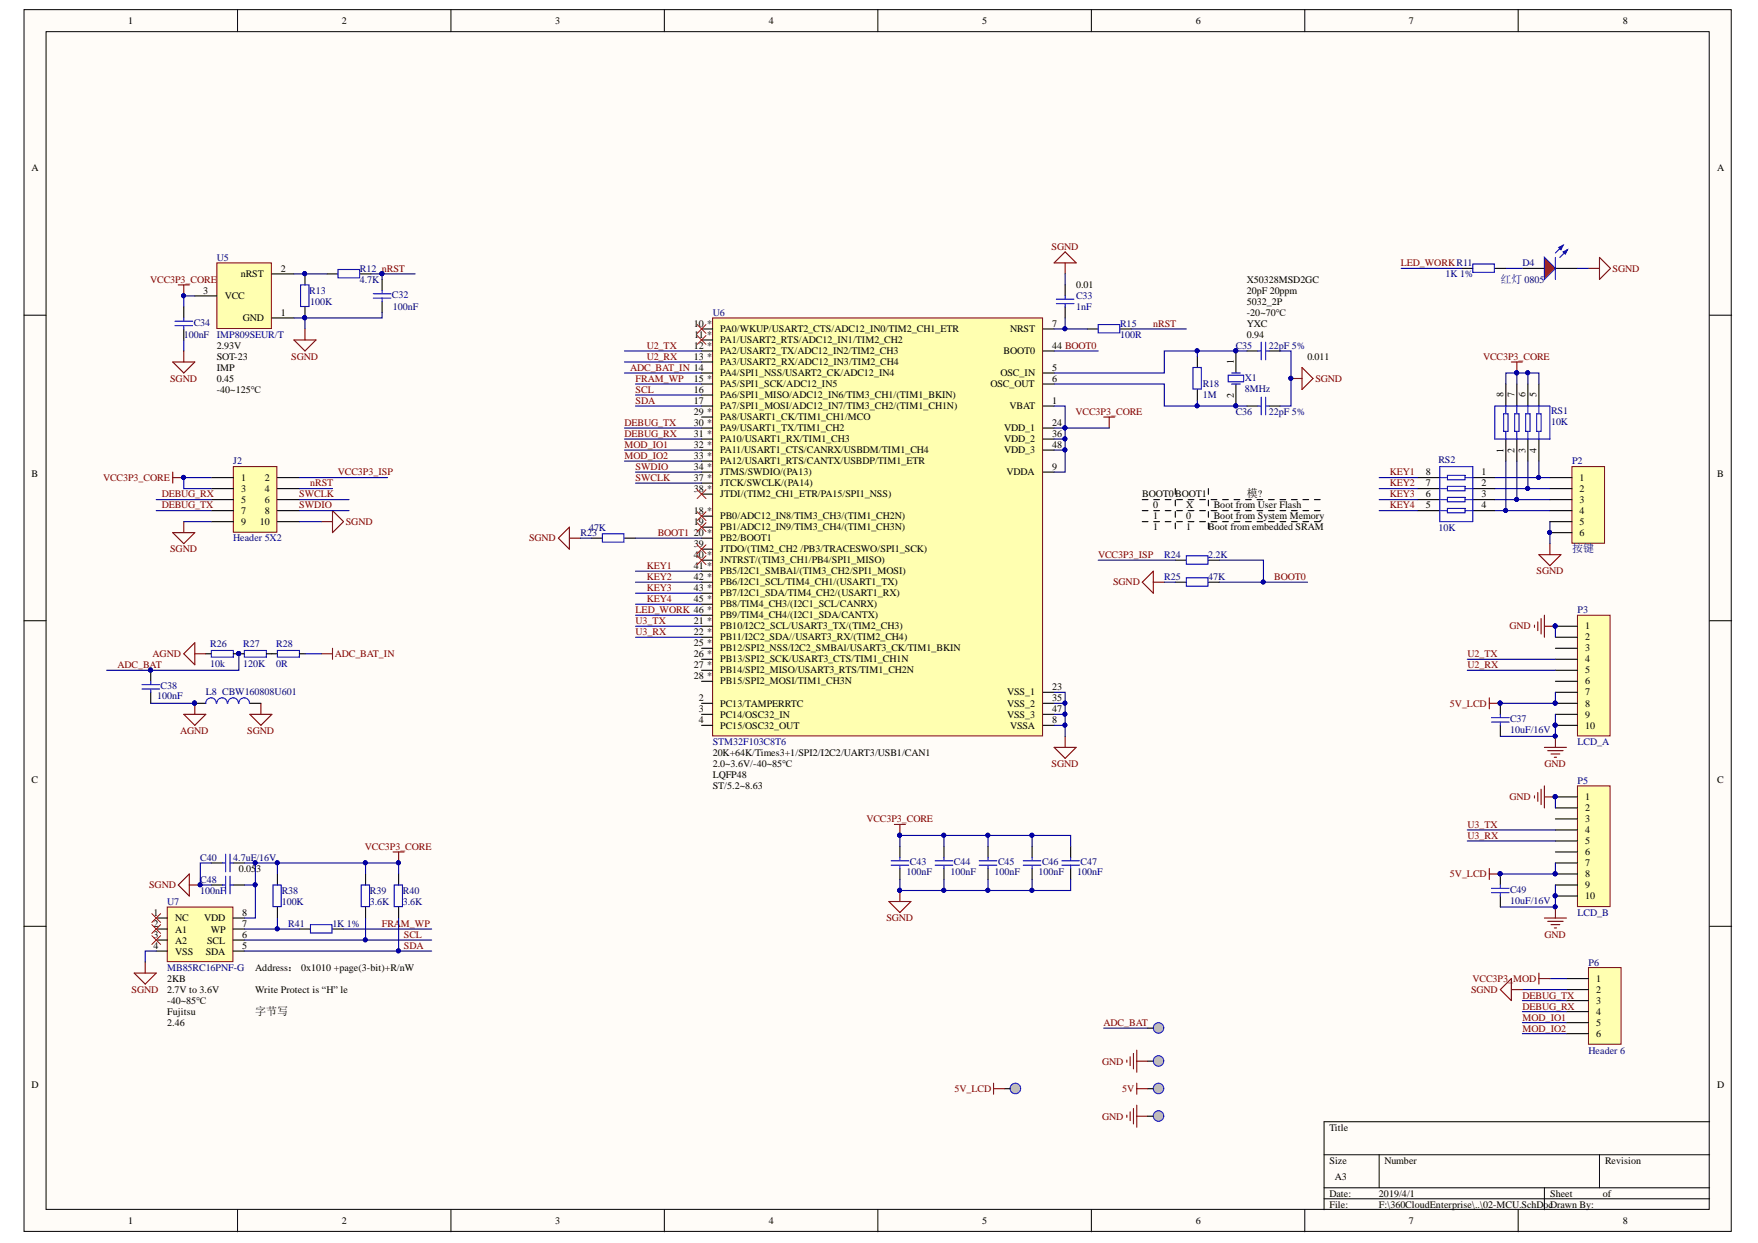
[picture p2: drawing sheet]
<svg xmlns="http://www.w3.org/2000/svg" width="297mm" height="210mm" viewBox="0 0 297 210" stroke-linecap="round" stroke-linejoin="round" font-family="sans-serif">
<defs><g id="words">
<g font-size="1.9" fill="#000080">
<text x="253.5" y="47.7">红灯 0805</text>
<text x="265.6" y="93.3">按键</text>
</g>
<g font-size="1.9">
<text x="210.7" y="84">模?</text>
<text x="43.1" y="171.4">字节写</text>
</g>
<g font-size="1.7">
<text x="21.6" y="4.1">1</text>
<text x="57.8" y="4.1">2</text>
<text x="93.8" y="4.1">3</text>
<text x="129.9" y="4.1">4</text>
<text x="165.9" y="4.1">5</text>
<text x="202" y="4.1">6</text>
<text x="238.1" y="4.1">7</text>
<text x="274.2" y="4.1">8</text>
<text x="5.3" y="28.9">A</text>
<text x="290.2" y="28.9">A</text>
<text x="40.7" y="46.8">nRST</text>
<text x="47.4" y="45.9">2</text>
<text x="210.7" y="47.7">X50328MSD2GC</text>
<text x="34.3" y="49.6">3</text>
<text x="38" y="50.5">VCC</text>
<text x="47.4" y="53.3">1</text>
<text x="181.8" y="48.7">0.01</text>
<text x="210.7" y="51.5">5032_2P</text>
<text x="210.7" y="49.6">20pF 20ppm</text>
<text x="210.7" y="53.3">-20~70℃</text>
<text x="36.6" y="58.9">2.93V</text>
<text x="41" y="54.2">GND</text>
<text x="117.2" y="55.2">10 *</text>
<text x="117.2" y="58.9">12 *</text>
<text x="117.3" y="57">11 *</text>
<text x="121.7" y="56.1">PA0/WKUP/USART2_CTS/ADC12_IN0/TIM2_CH1_ETR</text>
<text x="121.7" y="58">PA1/USART2_RTS/ADC12_IN1/TIM2_CH2</text>
<text x="121.7" y="59.8">PA2/USART2_TX/ADC12_IN2/TIM2_CH3</text>
<text x="169.6" y="59.8">BOOT0</text>
<text x="170.7" y="56.1">NRST</text>
<text x="177.8" y="55.2">7</text>
<text x="177.8" y="58.9">44 BOOT0</text>
<text x="210.7" y="55.2">YXC</text>
<text x="210.7" y="57">0.94</text>
<text x="36.6" y="60.8">SOT-23</text>
<text x="36.6" y="62.6">IMP</text>
<text x="36.6" y="64.5">0.45</text>
<text x="117.2" y="60.8">13 *</text>
<text x="117.2" y="64.5">15 *</text>
<text x="121.7" y="61.7">PA3/USART2_RX/ADC12_IN3/TIM2_CH4</text>
<text x="121.7" y="63.5">PA4/SPI1_NSS/USART2_CK/ADC12_IN4</text>
<text x="121.7" y="65.4">PA5/SPI1_SCK/ADC12_IN5</text>
<text x="167.4" y="65.4">OSC_OUT</text>
<text x="169.1" y="63.5">OSC_IN</text>
<text x="177.8" y="62.6">5</text>
<text x="177.8" y="64.5">6</text>
<text x="208.5" y="61.5" transform="rotate(-90 208.5 61.5)">1</text>
<text x="220.9" y="60.8">0.011</text>
<text x="36.6" y="66.3">-40~125℃</text>
<text x="117.2" y="66.3">16</text>
<text x="117.2" y="68.2">17</text>
<text x="117.2" y="70">29 *</text>
<text x="117.2" y="71.9">30 *</text>
<text x="121.7" y="67.3">PA6/SPI1_MISO/ADC12_IN6/TIM3_CH1/(TIM1_BKIN)</text>
<text x="121.7" y="69.1">PA7/SPI1_MOSI/ADC12_IN7/TIM3_CH2/(TIM1_CH1N)</text>
<text x="121.7" y="71">PA8/USART1_CK/TIM1_CH1/MCO</text>
<text x="170.6" y="69.1">VBAT</text>
<text x="177.8" y="68.2">1</text>
<text x="177.8" y="71.9">24</text>
<text x="208.5" y="67.2" transform="rotate(-90 208.5 67.2)">2</text>
<text x="254" y="67.1" transform="rotate(-90 254 67.1)">8</text>
<text x="255.9" y="67.1" transform="rotate(-90 255.9 67.1)">7</text>
<text x="257.8" y="67.1" transform="rotate(-90 257.8 67.1)">6</text>
<text x="259.6" y="67.1" transform="rotate(-90 259.6 67.1)">5</text>
<text x="117.2" y="73.8">31 *</text>
<text x="117.2" y="75.6">32 *</text>
<text x="117.2" y="77.5">33 *</text>
<text x="121.7" y="72.8">PA9/USART1_TX/TIM1_CH2</text>
<text x="121.7" y="74.7">PA10/USART1_RX/TIM1_CH3</text>
<text x="121.7" y="76.6">PA11/USART1_CTS/CANRX/USBDM/TIM1_CH4</text>
<text x="169.6" y="72.8">VDD_1</text>
<text x="169.6" y="74.7">VDD_2</text>
<text x="169.6" y="76.6">VDD_3</text>
<text x="177.8" y="73.8">36</text>
<text x="177.8" y="75.6">48</text>
<text x="254" y="76.5" transform="rotate(-90 254 76.5)">1</text>
<text x="255.9" y="76.5" transform="rotate(-90 255.9 76.5)">2</text>
<text x="257.8" y="76.5" transform="rotate(-90 257.8 76.5)">3</text>
<text x="259.6" y="76.5" transform="rotate(-90 259.6 76.5)">4</text>
<text x="5.3" y="80.5">B</text>
<text x="40.8" y="81.2">1</text>
<text x="40.8" y="83.1">3</text>
<text x="44.7" y="81.2">2</text>
<text x="44.7" y="83.1">4</text>
<text x="117.2" y="79.3">34 *</text>
<text x="117.2" y="81.2">37 *</text>
<text x="117.2" y="83.1">38 *</text>
<text x="121.7" y="78.4">PA12/USART1_RTS/CANTX/USBDP/TIM1_ETR</text>
<text x="121.7" y="80.3">JTMS/SWDIO/(PA13)</text>
<text x="121.7" y="82.1">JTCK/SWCLK/(PA14)</text>
<text x="121.7" y="84">JTDI/(TIM2_CH1_ETR/PA15/SPI1_NSS)</text>
<text x="170.1" y="80.3">VDDA</text>
<text x="177.8" y="79.3">9</text>
<text x="193" y="84">BOOT0BOOT1</text>
<text x="240.9" y="80.3">8</text>
<text x="240.9" y="82.1">7</text>
<text x="240.9" y="84">6</text>
<text x="250.3" y="80.3">1</text>
<text x="250.3" y="82.1">2</text>
<text x="250.3" y="84">3</text>
<text x="266.9" y="81.2">1</text>
<text x="266.9" y="83.1">2</text>
<text x="290.2" y="80.5">B</text>
<text x="40.8" y="84.9">5</text>
<text x="40.8" y="86.8">7</text>
<text x="40.8" y="88.6">9</text>
<text x="43.9" y="88.6">10</text>
<text x="44.7" y="84.9">6</text>
<text x="44.7" y="86.8">8</text>
<text x="117.2" y="86.8">18 *</text>
<text x="117.2" y="88.6">19</text>
<text x="121.7" y="87.7">PB0/ADC12_IN8/TIM3_CH3/(TIM1_CH2N)</text>
<text x="121.7" y="89.6">PB1/ADC12_IN9/TIM3_CH4/(TIM1_CH3N)</text>
<text x="194.8" y="85.8">0</text>
<text x="194.8" y="87.7">1</text>
<text x="194.8" y="89.6">1</text>
<text x="200.4" y="85.8">X</text>
<text x="200.4" y="87.7">0</text>
<text x="200.4" y="89.6">1</text>
<text x="204.2" y="89.6">Boot from embedded SRAM</text>
<text x="205.1" y="85.8">Boot from User Flash</text>
<text x="205.1" y="87.7">Boot from System Memory</text>
<text x="240.9" y="85.8">5</text>
<text x="250.3" y="85.8">4</text>
<text x="266.9" y="84.9">3</text>
<text x="266.9" y="86.8">4</text>
<text x="266.9" y="88.6">5</text>
<text x="117.2" y="90.5">20 *</text>
<text x="117.2" y="92.4">39</text>
<text x="117.2" y="94.2">40 *</text>
<text x="121.7" y="91.4">PB2/BOOT1</text>
<text x="121.7" y="93.3">JTDO/(TIM2_CH2 /PB3/TRACESWO/SPI1_SCK)</text>
<text x="121.7" y="95.1">JNTRST/(TIM3_CH1/PB4/SPI1_MISO)</text>
<text x="266.9" y="90.5">6</text>
<text x="117.2" y="96.1">41 *</text>
<text x="117.2" y="97.9">42 *</text>
<text x="117.2" y="99.8">43 *</text>
<text x="117.2" y="101.6">45 *</text>
<text x="121.7" y="97">PB5/I2C1_SMBAl/(TIM3_CH2/SPI1_MOSI)</text>
<text x="121.7" y="98.9">PB6/I2C1_SCL/TIM4_CH1/(USART1_TX)</text>
<text x="121.7" y="100.7">PB7/I2C1_SDA/TIM4_CH2/(USART1_RX)</text>
<text x="117.2" y="105.4">21 *</text>
<text x="117.2" y="107.2">22 *</text>
<text x="121.7" y="106.3">PB10/I2C2_SCL/USART3_TX/(TIM2_CH3)</text>
<text x="121.7" y="102.6">PB8/TIM4_CH3/(I2C1_SCL/CANRX)</text>
<text x="121.7" y="104.4">PB9/TIM4_CH4/(I2C1_SDA/CANTX)</text>
<text x="267.8" y="106.3">1</text>
<text x="117.2" y="109.1">25 *</text>
<text x="117.2" y="110.9">26 *</text>
<text x="117.2" y="112.8">27 *</text>
<text x="121.7" y="108.2">PB11/I2C2_SDA//USART3_RX/(TIM2_CH4)</text>
<text x="121.7" y="110">PB12/SPI2_NSS/I2C2_SMBAl/USART3_CK/TIM1_BKIN</text>
<text x="121.7" y="111.9">PB13/SPI2_SCK/USART3_CTS/TIM1_CH1N</text>
<text x="121.7" y="113.7">PB14/SPI2_MISO/USART3_RTS/TIM1_CH2N</text>
<text x="267.8" y="108.2">2</text>
<text x="267.8" y="110">3</text>
<text x="267.8" y="111.9">4</text>
<text x="267.8" y="113.7">5</text>
<text x="117.2" y="114.7">28 *</text>
<text x="118.1" y="118.4">2</text>
<text x="121.7" y="119.3">PC13/TAMPERRTC</text>
<text x="121.7" y="115.6">PB15/SPI2_MOSI/TIM1_CH3N</text>
<text x="170.2" y="117.4">VSS_1</text>
<text x="170.2" y="119.3">VSS_2</text>
<text x="177.8" y="116.5">23</text>
<text x="177.8" y="118.4">35</text>
<text x="267.8" y="115.6">6</text>
<text x="267.8" y="117.4">7</text>
<text x="267.8" y="119.3">8</text>
<text x="118.1" y="120.2">3</text>
<text x="118.1" y="122.1">4</text>
<text x="121.7" y="121.2">PC14/OSC32_IN</text>
<text x="121.7" y="123">PC15/OSC32_OUT</text>
<text x="170.2" y="121.2">VSS_3</text>
<text x="170.7" y="123">VSSA</text>
<text x="177.8" y="122.1">8</text>
<text x="177.8" y="120.2">47</text>
<text x="267.8" y="121.2">9</text>
<text x="267.8" y="123">10</text>
<text x="120.4" y="127.7">20K+64K/Times3+1/SPI2/I2C2/UART3/USB1/CAN1</text>
<text x="120.4" y="129.5">2.0~3.6V/-40~85℃</text>
<text x="120.4" y="131.4">LQFP48</text>
<text x="5.3" y="132.1">C</text>
<text x="120.4" y="133.2">ST/5.2~8.63</text>
<text x="267.8" y="135.1">1</text>
<text x="267.8" y="137">2</text>
<text x="290.2" y="132.1">C</text>
<text x="267.8" y="138.8">3</text>
<text x="267.8" y="140.7">4</text>
<text x="267.8" y="142.5">5</text>
<text x="40.3" y="147.2">0.053</text>
<text x="267.8" y="144.4">6</text>
<text x="267.8" y="146.3">7</text>
<text x="267.8" y="148.1">8</text>
<text x="267.8" y="150">9</text>
<text x="26" y="154.6">1</text>
<text x="29.6" y="155.6">NC</text>
<text x="34.5" y="155.6">VDD</text>
<text x="40.9" y="154.6">8</text>
<text x="267.8" y="151.8">10</text>
<text x="26" y="156.6">2</text>
<text x="26" y="158.4">3</text>
<text x="26" y="160.3">4</text>
<text x="29.6" y="157.5">A1</text>
<text x="29.6" y="159.4">A2</text>
<text x="29.6" y="161.2">VSS</text>
<text x="34.8" y="161.2">SDA</text>
<text x="35" y="159.4">SCL</text>
<text x="35.6" y="157.5">WP</text>
<text x="40.9" y="160.3">5</text>
<text x="40.9" y="158.4">6</text>
<text x="40.9" y="156.6">7</text>
<text x="28.2" y="165.9">2KB</text>
<text x="28.2" y="167.7">2.7V to 3.6V</text>
<text x="43.1" y="164">Address： 0x1010 +page(3-bit)+R/nW</text>
<text x="43.1" y="167.7">Write Protect is “H” le</text>
<text x="269.7" y="165.9">1</text>
<text x="269.7" y="167.7">2</text>
<text x="28.2" y="169.6">-40~85℃</text>
<text x="28.2" y="171.4">Fujitsu</text>
<text x="28.2" y="173.3">2.46</text>
<text x="269.7" y="169.6">3</text>
<text x="269.7" y="171.4">4</text>
<text x="269.7" y="173.3">5</text>
<text x="269.7" y="175.2">6</text>
<text x="5.3" y="183.7">D</text>
<text x="290.2" y="183.7">D</text>
<text x="224.6" y="191">Title</text>
<text x="224.6" y="196.5">Size</text>
<text x="233.9" y="196.5">Number</text>
<text x="271.2" y="196.5">Revision</text>
<text x="224.6" y="202.1">Date:</text>
<text x="224.6" y="204">File:</text>
<text x="225.5" y="199.3">A3</text>
<text x="233" y="202.1">2019/4/1</text>
<text x="233" y="204">F:\360CloudEnterprise\..\02-MCU.SchDocDrawn By:</text>
<text x="261.9" y="202.1">Sheet</text>
<text x="270.8" y="202.1">of</text>
<text x="21.6" y="206.8">1</text>
<text x="57.8" y="206.8">2</text>
<text x="93.8" y="206.8">3</text>
<text x="129.9" y="206.8">4</text>
<text x="165.9" y="206.8">5</text>
<text x="202" y="206.8">6</text>
<text x="238.1" y="206.8">7</text>
<text x="274.2" y="206.8">8</text>
</g>
<g font-size="1.7" fill="#800000">
<text x="25.4" y="47.7">VCC3P3_CORE</text>
<text x="177.7" y="42.2">SGND</text>
<text x="236.7" y="45">LED_WORKR11</text>
<text x="272.5" y="45.9">SGND</text>
<text x="109.3" y="58.9">U2_TX</text>
<text x="194.8" y="55.2">nRST</text>
<text x="28.8" y="64.5">SGND</text>
<text x="49.2" y="60.8">SGND</text>
<text x="106.5" y="62.6">ADC_BAT_IN 14</text>
<text x="107.4" y="64.5">FRAM_WP</text>
<text x="109.3" y="60.8">U2_RX</text>
<text x="222.2" y="64.5">SGND</text>
<text x="250.6" y="60.8">VCC3P3_CORE</text>
<text x="105.5" y="71.9">DEBUG_TX</text>
<text x="107.4" y="66.3">SCL</text>
<text x="107.4" y="68.2">SDA</text>
<text x="181.7" y="70">VCC3P3_CORE</text>
<text x="105.5" y="73.8">DEBUG_RX</text>
<text x="105.5" y="75.6">MOD_IO1</text>
<text x="105.5" y="77.5">MOD_IO2</text>
<text x="17.4" y="81.2">VCC3P3_CORE</text>
<text x="27.3" y="84">DEBUG_RX</text>
<text x="50.6" y="84">SWCLK</text>
<text x="52.4" y="82.1">nRST</text>
<text x="57.1" y="80.3">VCC3P3_ISP</text>
<text x="107.4" y="79.3">SWDIO</text>
<text x="107.4" y="81.2">SWCLK</text>
<text x="234.8" y="80.3">KEY1</text>
<text x="234.8" y="82.1">KEY2</text>
<text x="234.8" y="84">KEY3</text>
<text x="27.3" y="85.8">DEBUG_TX</text>
<text x="50.6" y="85.8">SWDIO</text>
<text x="58.4" y="88.6">SGND</text>
<text x="234.8" y="85.8">KEY4</text>
<text x="28.8" y="93.3">SGND</text>
<text x="89.4" y="91.4">SGND</text>
<text x="111.1" y="90.5">BOOT1</text>
<text x="185.5" y="94.2">VCC3P3_ISP</text>
<text x="109.3" y="96.1">KEY1</text>
<text x="109.3" y="97.9">KEY2</text>
<text x="109.3" y="99.8">KEY3</text>
<text x="109.3" y="101.6">KEY4</text>
<text x="188.1" y="98.9">SGND</text>
<text x="215.3" y="97.9">BOOT0</text>
<text x="259.6" y="97">SGND</text>
<text x="107.4" y="107.2">U3_RX</text>
<text x="107.4" y="105.4">U3_TX</text>
<text x="107.4" y="103.5">LED_WORK 46 *</text>
<text x="255.1" y="106.3">GND</text>
<text x="19.9" y="112.8">ADC_BAT</text>
<text x="25.8" y="110.9">AGND</text>
<text x="56.6" y="110.9">ADC_BAT_IN</text>
<text x="248" y="110.9">U2_TX</text>
<text x="248" y="112.8">U2_RX</text>
<text x="245" y="119.3">5V_LCD</text>
<text x="30.4" y="124">AGND</text>
<text x="41.8" y="124">SGND</text>
<text x="177.7" y="129.5">SGND</text>
<text x="261" y="129.5">GND</text>
<text x="255.1" y="135.1">GND</text>
<text x="61.7" y="143.5">VCC3P3_CORE</text>
<text x="146.4" y="138.8">VCC3P3_CORE</text>
<text x="248" y="139.8">U3_TX</text>
<text x="248" y="141.6">U3_RX</text>
<text x="25.2" y="150">SGND</text>
<text x="245" y="148.1">5V_LCD</text>
<text x="149.8" y="155.6">SGND</text>
<text x="64.5" y="156.6">FRA</text>
<text x="67.7" y="156.6">M_WP</text>
<text x="68.2" y="158.4">SCL</text>
<text x="68.2" y="160.3">SDA</text>
<text x="261" y="158.4">GND</text>
<text x="22.2" y="167.7">SGND</text>
<text x="248.5" y="167.7">SGND</text>
<text x="248.8" y="165.9">VCC3P3_MOD</text>
<text x="186.5" y="173.3">ADC_BAT</text>
<text x="257.3" y="168.6">DEBUG_TX</text>
<text x="257.3" y="170.5">DEBUG_RX</text>
<text x="257.3" y="172.4">MOD_IO1</text>
<text x="186.2" y="179.8">GND</text>
<text x="257.3" y="174.2">MOD_IO2</text>
<text x="161.3" y="184.4">5V_LCD</text>
<text x="189.6" y="184.4">5V</text>
<text x="186.2" y="189.1">GND</text>
</g>
<g font-size="1.7" fill="#000080">
<text x="36.6" y="44">U5</text>
<text x="60.8" y="45.9">R12 nRST</text>
<text x="60.8" y="47.7">4.7K</text>
<text x="244.2" y="46.8">1K 1%</text>
<text x="257.3" y="45">D4</text>
<text x="52.3" y="49.6">R13</text>
<text x="52.4" y="51.5">100K</text>
<text x="66.2" y="50.4">C32</text>
<text x="66.4" y="52.4">100nF</text>
<text x="120.4" y="53.3">U6</text>
<text x="181.8" y="50.5">C33</text>
<text x="181.8" y="52.4">1nF</text>
<text x="31" y="57">100nF</text>
<text x="32.7" y="55">C34</text>
<text x="36.6" y="57">IMP809SEUR/T</text>
<text x="189.3" y="55.2">R15</text>
<text x="189.3" y="57">100R</text>
<text x="208.8" y="58.9">C35</text>
<text x="214.4" y="58.9">22pF 5%</text>
<text x="203.2" y="65.4">R18</text>
<text x="210.3" y="64.3">X1</text>
<text x="203.2" y="67.3">1M</text>
<text x="208.8" y="70">C36</text>
<text x="210.3" y="66.2">8MHz</text>
<text x="214.4" y="70">22pF 5%</text>
<text x="262.1" y="69.9">RS1</text>
<text x="262.1" y="71.7">10K</text>
<text x="39.4" y="78.4">J2</text>
<text x="243.1" y="78.2">RS2</text>
<text x="265.6" y="78.4">P2</text>
<text x="99.5" y="89.7">47K</text>
<text x="243.1" y="89.7">10K</text>
<text x="39.4" y="91.4">Header 5X2</text>
<text x="98.1" y="90.5">R23</text>
<text x="196.7" y="94.2">R24</text>
<text x="204.2" y="94.2">2.2K</text>
<text x="196.7" y="97.9">R25</text>
<text x="204.2" y="97.9">47K</text>
<text x="266.6" y="103.5">P3</text>
<text x="35.5" y="109.3">R26</text>
<text x="35.5" y="112.6">10k</text>
<text x="41.1" y="109.3">R27</text>
<text x="41.1" y="112.6">120K</text>
<text x="46.7" y="109.3">R28</text>
<text x="46.7" y="112.6">0R</text>
<text x="26.6" y="118">100nF</text>
<text x="27.1" y="116.3">C38</text>
<text x="34.8" y="117.4">L8 CBW160808U601</text>
<text x="120.4" y="125.8">STM32F103C8T6</text>
<text x="255.1" y="121.9">C37</text>
<text x="255.1" y="123.8">10uF/16V</text>
<text x="266.6" y="125.8">LCD_A</text>
<text x="266.6" y="132.3">P5</text>
<text x="33.8" y="149">C48</text>
<text x="33.8" y="145.3">C40</text>
<text x="39.4" y="145.3">4.7uF/16V</text>
<text x="153.2" y="147.8">100nF</text>
<text x="153.7" y="146.1">C43</text>
<text x="160.6" y="147.8">100nF</text>
<text x="161.2" y="146.1">C44</text>
<text x="168" y="147.8">100nF</text>
<text x="168.6" y="146.1">C45</text>
<text x="175.5" y="147.8">100nF</text>
<text x="176.1" y="146.1">C46</text>
<text x="182" y="147.8">100nF</text>
<text x="182.6" y="146.1">C47</text>
<text x="28.2" y="152.8">U7</text>
<text x="33.8" y="150.9">100nF</text>
<text x="47.6" y="152.8">100K</text>
<text x="47.6" y="150.9">R38</text>
<text x="62.5" y="152.8">3.6K</text>
<text x="62.5" y="150.9">R39</text>
<text x="68.1" y="152.8">3.6K</text>
<text x="68.1" y="150.9">R40</text>
<text x="255.1" y="150.7">C49</text>
<text x="255.1" y="152.6">10uF/16V</text>
<text x="266.6" y="154.6">LCD_B</text>
<text x="48.7" y="156.6">R41</text>
<text x="56.2" y="156.6">1K 1%</text>
<text x="28.2" y="164">MB85RC16PNF-G</text>
<text x="268.4" y="163.1">P6</text>
<text x="268.4" y="177.9">Header 6</text>
</g>
</g></defs>
<g fill="#fffcf8" stroke="#000" stroke-width=".17">
<path d="M4.1 1.6h288.4v206.3h-288.4z"/>
<path d="M7.8 5.3h281v198.9h-281z"/>
</g>
<g fill="none" stroke="#000" stroke-width=".17">
<path d="M40.1 1.6v3.7M76.2 1.6v3.7M112.3 1.6v3.7M148.3 1.6v3.7M184.4 1.6v3.7M220.5 1.6v3.7M256.5 1.6v3.7M4.1 53.2h3.7M288.9 53.2h3.7M4.1 104.8h3.7M288.9 104.8h3.7M4.1 156.4h3.7"/>
<path d="M288.9 156.4h3.7M223.7 195h65.2M233 195v5.6M270.3 195v5.6M288.9 189.4h-65.2v14.9M40.1 204.3v3.7M76.2 204.3v3.7M112.3 204.3v3.7M148.3 204.3v3.7M184.4 204.3v3.7M220.5 204.3v3.7M223.7 200.6h65.2"/>
<path d="M223.7 202.4h65.2M256.5 204.3v3.7M260.9 200.6v3.7"/>
</g>
<path d="M35.7 109.8h3.7v1.2h-3.7zM41.3 109.8h3.7v1.2h-3.7zM46.9 109.8h3.7v1.2h-3.7z" fill="none" stroke="#00f" stroke-width=".19"/>
<path d="M257.2 45.3h3.7M262.8 45.3h3.7M34.8 110.4h.9M39.4 110.4h1.9M45 110.4h1.9M50.6 110.4h.9" fill="none" stroke="#000" stroke-width=".19"/>
<circle cx="40.3" cy="110.4" r=".33" fill="#000080" stroke="#000080" stroke-width=".17"/>
<path d="M31.1 110.4l1.8-1.9v3.8zM32.9 110.4h1.9M54.3 110.4h1.9M56.2 109.5v1.8" fill="none" stroke="#800000" stroke-width=".19"/>
<path d="M260.9 43.5l1.9 1.8-1.9 1.9z" fill="#f00"/>
<path d="M260.9 43.5l1.9 1.8-1.9 1.9zM264.1 41.4l-1.3 1.3M264.9 42.2l-1.3 1.3" fill="none" stroke="#00f" stroke-width=".19"/>
<path d="M264.1 42.5l.8-.3-.4 .7z" fill="#00f"/>
<path d="M264.1 42.5l.8-.3-.4 .7z" fill="none" stroke="#00f" stroke-width=".19"/>
<path d="M263.4 41.8l.7-.4-.4 .8z" fill="#00f"/>
<path d="M262.8 43.5v3.7M263.4 41.8l.7-.4-.4 .8z" fill="none" stroke="#00f" stroke-width=".19"/>
<path d="M268.4 45.3h1.9M270.3 43.5l1.8 1.8-1.8 1.9z" fill="none" stroke="#800000" stroke-width=".19"/>
<path d="M265.6 78.8h5.5v12.9h-5.5z" fill="#ffffb0" stroke="#800000" stroke-width=".17"/>
<path d="M261.9 80.7h3.7M261.9 82.5h3.7M261.9 84.4h3.7M261.9 86.2h3.7M261.9 88.1h3.7M261.9 89.9h3.7M253.5 118.8v1.8M253.5 122.5v1.8" fill="none" stroke="#000" stroke-width=".19"/>
<g fill="#000080" stroke="#000080" stroke-width=".17">
<circle cx="261.8" cy="89.9" r=".33"/>
<circle cx="253.5" cy="118.7" r=".33"/>
<circle cx="262.8" cy="105.7" r=".33"/>
<circle cx="262.8" cy="124.3" r=".33"/>
</g>
<path d="M260 93.7h3.7l-1.8 1.8zM261.9 91.8v1.9M259.3 105.6v.3M259.8 105v1.5M260.4 104.5v2.6M260.9 103.9v3.7M260.9 105.8h1.9M260.9 126.2h3.8M261.5 126.8h2.6M262.1 127.3h1.5M262.6 127.9h.4M262.8 124.3v1.9" fill="none" stroke="#800000" stroke-width=".19"/>
<path d="M252 121.2h3M252 121.9h3M253.5 120.6v.6M253.5 121.9v.6" fill="none" stroke="#00f" stroke-width=".19"/>
<path d="M266.5 103.9h5.5v20.4h-5.5z" fill="#ffffb0" stroke="#800000" stroke-width=".17"/>
<path d="M262.8 105.8h3.7M262.8 107.6h3.7M262.8 109.5h3.7M262.8 111.3h3.7M262.8 113.2h3.7M262.8 115.1h3.7M262.8 116.9h3.7M262.8 118.8h3.7M262.8 120.6h3.7M262.8 122.5h3.7M253.5 147.6v1.8M253.5 151.3v1.9" fill="none" stroke="#000" stroke-width=".19"/>
<g fill="#000080" stroke="#000080" stroke-width=".17">
<circle cx="262.8" cy="105.7" r=".33"/>
<circle cx="262.8" cy="118.7" r=".33"/>
<circle cx="262.8" cy="122.5" r=".33"/>
<circle cx="253.5" cy="147.6" r=".33"/>
<circle cx="262.8" cy="134.5" r=".33"/>
</g>
<path d="M252 150h3M252 150.7h3M253.5 149.4v.6M253.5 150.7v.6" fill="none" stroke="#00f" stroke-width=".19"/>
<path d="M259.3 134.4v.4M259.8 133.8v1.5M260.4 133.3v2.6M260.9 132.7v3.7M260.9 134.6h1.9" fill="none" stroke="#800000" stroke-width=".19"/>
<path d="M266.5 132.7h5.5v20.4h-5.5z" fill="#ffffb0" stroke="#800000" stroke-width=".17"/>
<path d="M262.8 134.6h3.7M262.8 136.4h3.7M262.8 138.3h3.7M262.8 140.2h3.7M262.8 142h3.7M262.8 143.9h3.7M262.8 145.7h3.7M262.8 147.6h3.7M262.8 149.4h3.7M262.8 151.3h3.7" fill="none" stroke="#000" stroke-width=".19"/>
<g fill="#000080" stroke="#000080" stroke-width=".17">
<circle cx="262.8" cy="134.5" r=".33"/>
<circle cx="262.8" cy="147.6" r=".33"/>
<circle cx="262.8" cy="151.3" r=".33"/>
</g>
<path d="M120.4 53.7h55.8v70.6h-55.8z" fill="#ffffb0" stroke="#800000" stroke-width=".17"/>
<g fill="none" stroke="#000" stroke-width=".19">
<path d="M31.1 51.8v1.9M31.1 55.6v1.8M51.5 46.3v1.8M51.5 51.8v1.9M55.3 46.3h1.8M60.8 46.3h1.9M118.5 55.6h1.9M118.5 57.4h1.9M118.5 59.3h1.9M176.2 55.6h1.9M176.2 59.3h1.9M180 48.1v1.9"/>
<path d="M180 51.8v1.9M183.7 55.6h1.9M189.3 55.6h1.8M208.8 59.3v3.7M210.7 59.3h1.8M214.4 59.3h1.9M118.5 68.6h1.9M118.5 63h1.9M118.5 64.8h1.9M118.5 79.7h1.9M118.5 61.1h1.9M118.5 66.7h1.9"/>
<path d="M118.5 72.3h1.9M118.5 70.4h1.9M118.5 74.1h1.9M118.5 76h1.9M118.5 77.9h1.9M176.2 68.6h1.9M176.2 63h1.9M176.2 64.8h1.9M176.2 79.7h1.9M176.2 72.3h1.9M176.2 74.1h1.9M176.2 76h1.9"/>
<path d="M202.3 60.2v1.9M202.3 65.8v1.8M208.8 64.8v3.8M210.7 68.6h1.8M214.4 68.6h1.9M99.9 90.9h1.9M105.5 90.9h1.9M118.5 87.2h1.9M118.5 89h1.9M118.5 90.9h1.9M118.5 81.6h1.9M118.5 83.4h1.9"/>
<path d="M118.5 92.7h1.9M118.5 94.6h1.9M118.5 96.5h1.9M118.5 98.3h1.9M198.6 94.6h1.8M198.6 98.3h1.8M204.2 94.6h1.8M204.2 98.3h1.8M118.5 118.8h1.9M118.5 105.8h1.9M118.5 107.6h1.9M118.5 109.5h1.9"/>
<path d="M118.5 111.3h1.9M118.5 113.2h1.9M118.5 115.1h1.9M118.5 100.2h1.9M118.5 102h1.9M118.5 103.9h1.9M176.2 118.8h1.9M176.2 116.9h1.9M118.5 120.6h1.9M118.5 122.5h1.9M176.2 120.6h1.9M176.2 122.5h1.9"/>
</g>
<g fill="none" stroke="#800000" stroke-width=".19">
<path d="M30.1 48.1h1.9M31.1 48.1v1.9M178.1 44.4l1.9-1.9 1.8 1.9zM180 44.4v1.9M186.5 70.4h1.8M187.4 70.4v1.9M218.1 63.9h1.9M220 62.1l1.9 1.8-1.9 1.9zM94.3 90.9l1.9-1.9v3.7zM96.2 90.9h1.9M193 98.3l1.9-1.8v3.7zM194.9 98.3h1.8"/>
<path d="M178.1 126.2h3.7l-1.8 1.9zM180 124.3v1.9"/>
</g>
<g fill="none" stroke="#00f" stroke-width=".19">
<path d="M29.6 55h2.9M29.6 54.2h2.9M31.1 53.7v.5M31.1 55v.6M50.8 48.1h1.4v3.7h-1.4zM57.1 45.5h3.7v1.4h-3.7zM178.5 50.5h3M178.5 51.3h3M180 50v.5M180 51.3v.5M185.6 54.8h3.6v1.4h-3.6zM212.5 59.3h.6"/>
<path d="M213.1 57.8v3M213.9 57.8v3M213.9 59.3h.5M201.6 62.1h1.4v3.6h-1.4zM207.5 63.4h2.6v1.1h-2.6zM208.1 64.8h1.5M208.1 63h1.5M212.5 68.6h.6M213.1 67.1v3M213.9 67.1v3M213.9 68.6h.5M101.8 90.1h3.6v1.4h-3.6z"/>
<path d="M200.4 97.6h3.7v1.4h-3.7zM200.4 93.9h3.7v1.4h-3.7z"/>
</g>
<g fill="#000080" stroke="#000080" stroke-width=".17">
<circle cx="208.8" cy="59.2" r=".33"/>
<circle cx="208.8" cy="68.5" r=".33"/>
<circle cx="218.1" cy="63.9" r=".33"/>
<circle cx="64.5" cy="46.2" r=".33"/>
<circle cx="31" cy="49.9" r=".33"/>
<circle cx="51.5" cy="46.2" r=".33"/>
<circle cx="51.5" cy="53.7" r=".33"/>
</g>
<path d="M193 84.4h30.7M193 86.2h30.7M193 88.1h30.7M198.6 82.5v7.4M204.2 82.5v7.4" fill="none" stroke="#000" stroke-width=".19" stroke-dasharray="1 1"/>
<path d="M117.8 82.7l1.5 1.5M119.3 82.7l-1.5 1.5" fill="none" stroke="#f00" stroke-width=".17"/>
<path d="M36.6 44.4h9.3v11.1h-9.3z" fill="#ffffb0" stroke="#800000" stroke-width=".17"/>
<path d="M32.9 50h3.7M45.9 46.3h3.8M45.9 53.7h3.8M64.6 47.2v1.8M64.6 50.9v1.9" fill="none" stroke="#000" stroke-width=".19"/>
<path d="M63.1 50.3h2.9M63.1 49.6h2.9M64.6 49v.6M64.6 50.3v.6" fill="none" stroke="#00f" stroke-width=".19"/>
<path d="M31.1 59.3v1.8M49.7 57.4h3.7l-1.9 1.9zM51.5 55.6v1.8M29.2 61.1h3.7l-1.8 1.9z" fill="none" stroke="#800000" stroke-width=".19"/>
<path d="M39.4 78.8h7.4v11.1h-7.4z" fill="#ffffb0" stroke="#800000" stroke-width=".17"/>
<path d="M35.7 80.7h3.7M35.7 82.5h3.7M35.7 84.4h3.7M35.7 86.2h3.7M35.7 88.1h3.7M46.9 80.7h3.7M46.9 82.5h3.7M46.9 84.4h3.7M46.9 86.2h3.7M46.9 88.1h3.7" fill="none" stroke="#000" stroke-width=".19"/>
<path d="M29.2 79.7v1.9M29.2 89.9h3.7l-1.8 1.9zM29.2 80.7h1.9M31.1 88.1v1.8M54.3 88.1h1.9M56.2 86.2l1.8 1.9-1.8 1.8z" fill="none" stroke="#800000" stroke-width=".19"/>
<circle cx="31" cy="80.6" r=".33" fill="#000080" stroke="#000080" stroke-width=".17"/>
<path d="M28.3 153.2h11.1v9.2h-11.1z" fill="#ffffb0" stroke="#800000" stroke-width=".17"/>
<g fill="none" stroke="#000" stroke-width=".19">
<path d="M247 45.3h1.8M252.6 45.3h1.8M254.4 64.8v3.8M254.4 74.1v3.8M256.3 64.8v3.8M256.3 74.1v3.8M258.2 64.8v3.8M258.2 74.1v3.8M260 64.8v3.8M260 74.1v3.8M239.5 80.7h3.8M239.5 82.5h3.8"/>
<path d="M239.5 84.4h3.8M239.5 86.2h3.8M248.8 80.7h3.8M248.8 82.5h3.8M248.8 84.4h3.8M248.8 86.2h3.8M26.4 155h1.9M26.4 156.9h1.9M26.4 158.7h1.9M35.7 149.4h1.9M35.7 145.7h1.9M39.4 155h1.9"/>
<path d="M39.4 156.9h1.9M39.4 158.7h1.9M39.4 149.4h1.9M39.4 145.7h1.9M46.9 147.6v1.8M46.9 153.2v1.8M50.6 156.9h1.9M56.2 156.9h1.8M61.8 147.6v1.8M61.8 153.2v1.8M67.4 147.6v1.8M67.4 153.2v1.8"/>
<path d="M152 142.9v1.9M152 146.7v1.8M159.5 142.9v1.9M159.5 146.7v1.8M166.9 142.9v1.9M166.9 146.7v1.8M174.4 142.9v1.9M174.4 146.7v1.8M26.4 160.6h1.9M39.4 160.6h1.9"/>
</g>
<g fill="none" stroke="#800000" stroke-width=".19">
<path d="M255.4 61.1h1.8M256.3 61.1v1.9M251.6 117.8v1.9M251.6 118.8h1.9M151.1 139.2h1.9M152 139.2v1.9M30.1 149.4l1.9-1.8v3.7zM32 149.4h1.8M66.4 143.9h1.9M67.4 143.9v1.8M150.2 152.2h3.7l-1.9 1.9zM152 150.4v1.8"/>
<path d="M251.6 146.7v1.8M251.6 147.6h1.9M22.7 164.3h3.7l-1.9 1.9zM24.5 162.5v1.8"/>
</g>
<g fill="#000080" stroke="#000080" stroke-width=".17">
<circle cx="67.3" cy="145.7" r=".33"/>
<circle cx="33.8" cy="149.4" r=".33"/>
<circle cx="152" cy="150.3" r=".33"/>
<circle cx="152" cy="141" r=".33"/>
<circle cx="253.5" cy="118.7" r=".33"/>
<circle cx="253.5" cy="147.6" r=".33"/>
<circle cx="256.3" cy="63" r=".33"/>
<circle cx="40.3" cy="110.4" r=".33"/>
<circle cx="25.4" cy="113.2" r=".33"/>
<circle cx="261.8" cy="89.9" r=".33"/>
<circle cx="258.1" cy="63" r=".33"/>
<circle cx="262.8" cy="105.7" r=".33"/>
<circle cx="262.8" cy="122.5" r=".33"/>
<circle cx="262.8" cy="118.7" r=".33"/>
<circle cx="262.8" cy="124.3" r=".33"/>
<circle cx="262.8" cy="134.5" r=".33"/>
<circle cx="262.8" cy="147.6" r=".33"/>
<circle cx="262.8" cy="153.1" r=".33"/>
<circle cx="262.8" cy="151.3" r=".33"/>
<circle cx="179.9" cy="118.7" r=".33"/>
<circle cx="179.9" cy="120.6" r=".33"/>
<circle cx="179.9" cy="122.5" r=".33"/>
<circle cx="179.9" cy="72.2" r=".33"/>
<circle cx="179.9" cy="74.1" r=".33"/>
<circle cx="179.9" cy="76" r=".33"/>
<circle cx="218.1" cy="63.9" r=".33"/>
<circle cx="179.9" cy="55.5" r=".33"/>
<circle cx="213.4" cy="98.3" r=".33"/>
<circle cx="202.3" cy="59.2" r=".33"/>
<circle cx="208.8" cy="59.2" r=".33"/>
<circle cx="202.3" cy="68.5" r=".33"/>
<circle cx="208.8" cy="68.5" r=".33"/>
<circle cx="31" cy="49.9" r=".33"/>
<circle cx="51.5" cy="53.7" r=".33"/>
<circle cx="51.5" cy="46.2" r=".33"/>
<circle cx="64.5" cy="46.2" r=".33"/>
<circle cx="31" cy="80.6" r=".33"/>
<circle cx="46.8" cy="156.8" r=".33"/>
<circle cx="61.7" cy="158.7" r=".33"/>
<circle cx="67.3" cy="160.6" r=".33"/>
<circle cx="43.1" cy="145.7" r=".33"/>
<circle cx="43.1" cy="149.4" r=".33"/>
<circle cx="46.8" cy="145.7" r=".33"/>
<circle cx="61.7" cy="145.7" r=".33"/>
<circle cx="159.5" cy="141" r=".33"/>
<circle cx="166.9" cy="141" r=".33"/>
<circle cx="159.5" cy="150.3" r=".33"/>
<circle cx="166.9" cy="150.3" r=".33"/>
<circle cx="254.4" cy="86.2" r=".33"/>
<circle cx="256.3" cy="84.3" r=".33"/>
<circle cx="258.1" cy="82.5" r=".33"/>
<circle cx="260" cy="80.6" r=".33"/>
</g>
<g fill="none" stroke="#00f" stroke-width=".19">
<path d="M248.8 44.6h3.7v1.4h-3.7zM243.3 78.8h5.5v9.3h-5.5zM252.6 68.6h9.3v5.5h-9.3zM254.1 69.9h.7v2.9h-.7zM254.4 68.6v1.3M254.4 72.8v1.3M255.9 69.9h.8v2.9h-.8zM256.3 68.6v1.3M256.3 72.8v1.3M257.8 69.9h.7v2.9h-.7zM258.2 68.6v1.3M258.2 72.8v1.3"/>
<path d="M259.6 69.9h.8v2.9h-.8zM260 68.6v1.3M260 72.8v1.3M243.3 80.7h1.3M243.3 82.5h1.3M243.3 84.4h1.3M243.3 86.2h1.3M244.6 80.3h2.9v.7h-2.9zM244.6 82.1h2.9v.8h-2.9zM244.6 84h2.9v.7h-2.9zM244.6 85.9h2.9v.7h-2.9zM247.5 80.7h1.3"/>
<path d="M247.5 82.5h1.3M247.5 84.4h1.3M247.5 86.2h1.3M37.6 149.4h.5M37.6 145.7h.5M38.1 144.2v3M38.1 148v2.9M38.9 144.2v3M38.9 148v2.9M38.9 149.4h.5M38.9 145.7h.5M46.1 149.4h1.4v3.7h-1.4z"/>
<path d="M52.5 156.1h3.6v1.5h-3.6zM61 149.4h1.4v3.7h-1.4zM66.6 149.4h1.4v3.7h-1.4zM150.6 146.1h2.9M150.6 145.4h2.9M152 144.8v.6M152 146.1v.6M158 146.1h3M158 145.4h3M159.5 144.8v.6M159.5 146.1v.6M165.5 146.1h2.9"/>
<path d="M165.5 145.4h2.9M166.9 144.8v.6M166.9 146.1v.6M172.9 146.1h3M172.9 145.4h3M174.4 144.8v.6M174.4 146.1v.6"/>
</g>
<g fill="none" stroke="#f00" stroke-width=".17">
<path d="M117.8 54.8l1.5 1.5M117.8 56.7l1.5 1.5M119.3 54.8l-1.5 1.5M119.3 56.7l-1.5 1.5M117.8 86.4l1.5 1.5M117.8 88.3l1.5 1.5M117.8 92l1.5 1.5M117.8 93.9l1.5 1.4M119.3 86.4l-1.5 1.5M119.3 88.3l-1.5 1.5M119.3 92l-1.5 1.5M119.3 93.9l-1.5 1.4"/>
<path d="M25.7 158l1.4 1.5M25.7 156.1l1.4 1.5M25.7 154.3l1.4 1.5M27.1 158l-1.4 1.5M27.1 156.1l-1.4 1.5M27.1 154.3l-1.4 1.5"/>
</g>
<g fill="none" stroke="#000080" stroke-width=".19">
<path d="M31.1 57.4v1.9M32.9 50h-1.8v1.8M49.7 53.7h1.8v1.9M49.7 46.3h5.6M62.7 46.3h7.4M64.6 52.8v.9h-13.1M64.6 46.3v.9M105.5 59.3h13M178.1 55.6h5.6M178.1 59.3h7.5M180 46.3v1.8M180 53.7v1.9"/>
<path d="M191.1 55.6h9.3M202.3 59.3v.9M210.7 59.3h-14v3.7h-18.6M216.3 59.3h1.8v9.3h-1.8M236.7 45.3h10.3M254.4 45.3h2.8M266.5 45.3h1.9M105.5 72.3h13M105.5 74.1h13M105.5 61.1h13M105.5 63h13M107.4 79.7h11.1"/>
<path d="M107.4 64.8h11.1M107.4 66.7h11.1M107.4 68.6h11.1M178.1 68.6h1.9v11.1h-1.9M178.1 64.8h18.6v3.8h14M178.1 72.3h9.3M178.1 74.1h1.9M178.1 76h1.9M202.3 67.6v1M254.4 64.8v-1.8h5.6v1.8M254.4 77.9v8.3M256.3 63v1.8"/>
<path d="M256.3 77.9v6.5M258.2 63v1.8M258.2 77.9v4.6M260 77.9v2.8M26.4 84.4h9.3M26.4 86.2h9.3M31.1 88.1h4.6M35.7 80.7h-4.6v1.8h4.6M50.6 80.7h14.9M50.6 82.5h5.6M50.6 84.4h8.4M50.6 86.2h8.4"/>
<path d="M50.6 88.1h3.7M98.1 90.9h1.8M107.4 90.9h11.1M107.4 96.5h11.1M107.4 98.3h11.1M107.4 81.6h11.1M185.6 94.6h13M196.7 98.3h1.9M206 98.3h14.9M206 94.6h7.5v3.7M233 80.7h6.5M233 82.5h6.5"/>
<path d="M233 84.4h6.5M233 86.2h6.5M252.6 86.2h9.3M252.6 84.4h9.3M252.6 82.5h9.3M252.6 80.7h9.3M261.9 88.1v3.7M40.4 110.4v2.8h-22.4M107.4 100.2h11.1M107.4 102h11.1M107.4 105.8h11.1M107.4 107.6h11.1"/>
<path d="M178.1 116.9h1.9v7.4M178.1 118.8h1.9M247.9 111.3h14.9M247.9 113.2h14.9M262.8 116.9v1.9h-9.3M262.8 105.8v1.8M178.1 120.6h1.9M178.1 122.5h1.9M262.8 120.6v3.7h-9.3M262.8 134.6v1.8M35.7 145.7h-1.9v3.7h1.9M41.3 158.7h31.6"/>
<path d="M41.3 156.9h9.3M41.3 145.7h1.9M41.3 149.4h1.9M46.9 147.6v-1.9h-3.7v9.3h-1.9M46.9 145.7h20.5v1.9M46.9 155v1.9M58 156.9h14.9M61.8 145.7v1.9M61.8 155v3.7M67.4 155v5.6M152 141.1v1.8M152 148.5v1.9"/>
<path d="M159.5 141.1v1.8M159.5 148.5v1.9M166.9 141.1v1.8M166.9 148.5v1.9M247.9 140.2h14.9M247.9 142h14.9M262.8 145.7v1.9h-9.3M262.8 149.4v3.8h-9.3M26.4 160.6h-1.9v1.9M41.3 160.6h31.6"/>
</g>
<path d="M268.4 163.4h5.5v12.9h-5.5z" fill="#ffffb0" stroke="#800000" stroke-width=".17"/>
<path d="M32.9 118.8h1.9M42.2 118.8h1.9M264.7 165.3h3.7M264.7 167.1h3.7M264.7 169h3.7M264.7 170.8h3.7M264.7 172.7h3.7M264.7 174.5h3.7" fill="none" stroke="#000" stroke-width=".19"/>
<path d="M105.5 76h13M105.5 77.9h13M257.2 174.5h7.5M257.2 167.1h7.5M257.2 172.7h7.5M257.2 170.8h7.5M257.2 169h7.5M261.9 165.3h2.8" fill="none" stroke="#000080" stroke-width=".19"/>
<path d="M32.9 118.8v1.8M44.1 118.8v1.8M31.1 120.6h3.7l-1.9 1.9zM42.2 120.6h3.7l-1.8 1.9zM260 164.3v1.9M260 165.3h1.9" fill="none" stroke="#800000" stroke-width=".19"/>
<circle cx="32.9" cy="118.7" r=".33" fill="#000080" stroke="#000080" stroke-width=".17"/>
<path d="M36.5 118.8a.88 .88 0 0 0-.8-1 .88 .88 0 0 0-.9 1M38.4 118.8a.88 .88 0 0 0-.9-1 .88 .88 0 0 0-.9 1M40.3 118.8a.89 .89 0 0 0-.9-1 .89 .89 0 0 0-.9 1M42.1 118.8a.89 .89 0 0 0-.8-1 .89 .89 0 0 0-.9 1" fill="none" stroke="#00f" stroke-width=".19"/>
<circle cx="195.7" cy="173.6" r=".89" fill="#c0c0c0" stroke="#00f" stroke-width=".17"/>
<path d="M193.9 173.6h1" fill="none" stroke="#000" stroke-width=".19"/>
<circle cx="195.7" cy="183.8" r=".89" fill="#c0c0c0" stroke="#00f" stroke-width=".17"/>
<path d="M193.9 183.8h1" fill="none" stroke="#000" stroke-width=".19"/>
<path d="M190.4 179v.4M191 178.5v1.4M191.5 177.9v2.6M192.1 177.3v3.8M192.1 179.2h1.8" fill="none" stroke="#800000" stroke-width=".19"/>
<path d="M186.5 173.6h7.4" fill="none" stroke="#000080" stroke-width=".19"/>
<circle cx="195.7" cy="179.2" r=".89" fill="#c0c0c0" stroke="#00f" stroke-width=".17"/>
<path d="M193.9 179.2h1" fill="none" stroke="#000" stroke-width=".19"/>
<path d="M190.4 188.3v.4M191 187.8v1.4M191.5 187.2v2.6M192.1 186.6v3.8M192.1 188.5h1.8" fill="none" stroke="#800000" stroke-width=".19"/>
<circle cx="195.7" cy="188.5" r=".89" fill="#c0c0c0" stroke="#00f" stroke-width=".17"/>
<path d="M193.9 188.5h1" fill="none" stroke="#000" stroke-width=".19"/>
<path d="M192.1 182.9v1.9M192.1 183.8h1.8" fill="none" stroke="#800000" stroke-width=".19"/>
<circle cx="171.6" cy="183.8" r=".89" fill="#c0c0c0" stroke="#00f" stroke-width=".17"/>
<path d="M25.5 113.2v1.9M25.5 116.9v1.9M180.9 142.9v1.9M180.9 146.7v1.8M169.7 183.8h1" fill="none" stroke="#000" stroke-width=".19"/>
<path d="M260.9 155h3.8M261.5 155.6h2.6M262.1 156.1h1.5M262.6 156.7h.4M262.8 153.2v1.8M253.5 167.1l1.9-1.8v3.7zM255.4 167.1h1.8M167.9 182.9v1.9M167.9 183.8h1.8" fill="none" stroke="#800000" stroke-width=".19"/>
<path d="M25.5 118.8h7.4M51.5 110.4h2.8M107.4 103.9h11.1M152 141.1h22.4v1.8M174.4 141.1h6.5v1.8M174.4 148.5v1.9h-22.4M180.9 148.5v1.9h-6.5" fill="none" stroke="#000080" stroke-width=".19"/>
<g fill="#000080" stroke="#000080" stroke-width=".17">
<circle cx="25.4" cy="113.2" r=".33"/>
<circle cx="32.9" cy="118.7" r=".33"/>
<circle cx="262.8" cy="153.1" r=".33"/>
<circle cx="152" cy="141" r=".33"/>
<circle cx="159.5" cy="141" r=".33"/>
<circle cx="166.9" cy="141" r=".33"/>
<circle cx="174.4" cy="141" r=".33"/>
<circle cx="152" cy="150.3" r=".33"/>
<circle cx="159.5" cy="150.3" r=".33"/>
<circle cx="166.9" cy="150.3" r=".33"/>
<circle cx="174.4" cy="150.3" r=".33"/>
</g>
<path d="M24 116.4h3M24 115.6h3M25.5 115.1v.5M25.5 116.4v.5M179.4 146.1h3M179.4 145.4h3M180.9 144.8v.6M180.9 146.1v.6" fill="none" stroke="#00f" stroke-width=".19"/>
<use href="#words"/>
</svg>
